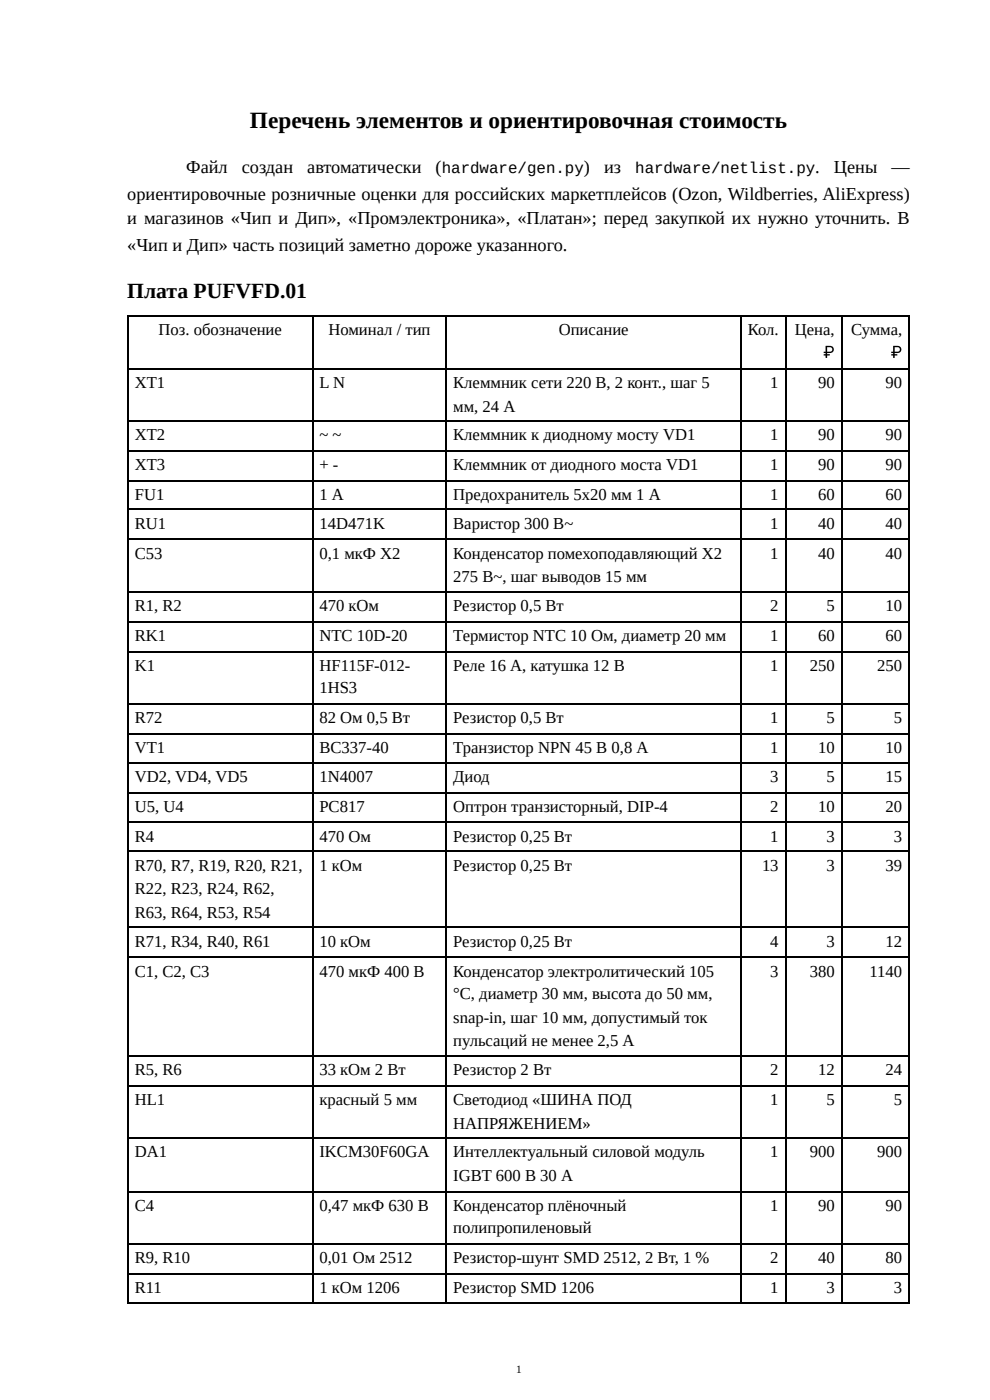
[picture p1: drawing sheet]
<svg xmlns="http://www.w3.org/2000/svg" width="210mm" height="297mm" viewBox="0 0 210 297" stroke-linecap="round" stroke-linejoin="round" font-family="sans-serif">
<defs><g id="words">
<text font-size="4.9" x="53" y="27.3">Перечень элементов и ориентировочная стоимость</text>
<text font-size="4.6" x="27" y="63.2">Плата PUFVFD.01</text>
<g font-size="3.9">
<text x="39.5" y="36.8">Файл</text>
<text x="51.3" y="36.8">создан</text>
<text x="65.1" y="36.8">автоматически</text>
<text x="92.4" y="36.8">(</text>
<text x="123.8" y="36.8">)</text>
<text x="128.1" y="36.8">из</text>
<text x="172.9" y="36.8">.</text>
<text x="176.8" y="36.8">Цены</text>
<text x="189" y="36.8">—</text>
<text x="27" y="42.3">ориентировочные розничные оценки для российских маркетплейсов (Ozon, Wildberries, AliExpress)</text>
<text x="27" y="47.6">и магазинов «Чип и Дип», «Промэлектроника», «Платан»; перед закупкой их нужно уточнить. В</text>
<text x="27" y="53.2">«Чип и Дип» часть позиций заметно дороже указанного.</text>
</g>
<g font-size="3.5">
<text x="33.6" y="71.2">Поз. обозначение</text>
<text x="69.6" y="71.2">Номинал / тип</text>
<text x="118.4" y="71.2">Описание</text>
<text x="158.5" y="71.2">Кол.</text>
<text x="168.5" y="71.2">Цена,</text>
<text x="180.4" y="71.2">Сумма,</text>
<text x="174.5" y="75.9">₽</text>
<text x="188.8" y="75.9">₽</text>
<text x="28.6" y="82.3">XT1</text>
<text x="67.7" y="82.3">L N</text>
<text x="96.1" y="82.3">Клеммник сети 220 В, 2 конт., шаг 5</text>
<text x="163.3" y="82.3">1</text>
<text x="173.4" y="82.3">90</text>
<text x="187.8" y="82.3">90</text>
<text x="96.1" y="87.3">мм, 24 А</text>
<text x="28.6" y="93.4">XT2</text>
<text x="67.7" y="93.4">~ ~</text>
<text x="96.1" y="93.4">Клеммник к диодному мосту VD1</text>
<text x="163.3" y="93.4">1</text>
<text x="173.4" y="93.4">90</text>
<text x="187.8" y="93.4">90</text>
<text x="28.6" y="99.7">XT3</text>
<text x="67.7" y="99.7">+ -</text>
<text x="96.1" y="99.7">Клеммник от диодного моста VD1</text>
<text x="163.3" y="99.7">1</text>
<text x="173.4" y="99.7">90</text>
<text x="187.8" y="99.7">90</text>
<text x="28.6" y="106.1">FU1</text>
<text x="67.7" y="106.1">1 А</text>
<text x="96.1" y="106.1">Предохранитель 5x20 мм 1 А</text>
<text x="163.3" y="106.1">1</text>
<text x="173.4" y="106.1">60</text>
<text x="187.8" y="106.1">60</text>
<text x="28.6" y="112.2">RU1</text>
<text x="67.7" y="112.2">14D471K</text>
<text x="96.1" y="112.2">Варистор 300 В~</text>
<text x="163.3" y="112.2">1</text>
<text x="173.4" y="112.2">40</text>
<text x="187.8" y="112.2">40</text>
<text x="28.6" y="118.5">C53</text>
<text x="67.7" y="118.5">0,1 мкФ X2</text>
<text x="96.1" y="118.5">Конденсатор помехоподавляющий X2</text>
<text x="163.3" y="118.5">1</text>
<text x="173.4" y="118.5">40</text>
<text x="187.8" y="118.5">40</text>
<text x="96.1" y="123.6">275 В~, шаг выводов 15 мм</text>
<text x="28.6" y="129.6">R1, R2</text>
<text x="67.7" y="129.6">470 кОм</text>
<text x="96.1" y="129.6">Резистор 0,5 Вт</text>
<text x="163.3" y="129.6">2</text>
<text x="175.2" y="129.6">5</text>
<text x="187.8" y="129.6">10</text>
<text x="28.6" y="136">RK1</text>
<text x="67.7" y="136">NTC 10D-20</text>
<text x="96.1" y="136">Термистор NTC 10 Ом, диаметр 20 мм</text>
<text x="163.3" y="136">1</text>
<text x="173.4" y="136">60</text>
<text x="187.8" y="136">60</text>
<text x="28.6" y="142.3">K1</text>
<text x="67.7" y="142.3">HF115F-012-</text>
<text x="96.1" y="142.3">Реле 16 А, катушка 12 В</text>
<text x="163.3" y="142.3">1</text>
<text x="171.7" y="142.3">250</text>
<text x="186" y="142.3">250</text>
<text x="67.7" y="147.1">1HS3</text>
<text x="28.6" y="153.5">R72</text>
<text x="67.7" y="153.5">82 Ом 0,5 Вт</text>
<text x="96.1" y="153.5">Резистор 0,5 Вт</text>
<text x="163.3" y="153.5">1</text>
<text x="175.2" y="153.5">5</text>
<text x="189.5" y="153.5">5</text>
<text x="28.6" y="159.8">VT1</text>
<text x="67.7" y="159.8">BC337-40</text>
<text x="96.1" y="159.8">Транзистор NPN 45 В 0,8 А</text>
<text x="163.3" y="159.8">1</text>
<text x="173.4" y="159.8">10</text>
<text x="187.8" y="159.8">10</text>
<text x="28.6" y="165.9">VD2, VD4, VD5</text>
<text x="67.7" y="165.9">1N4007</text>
<text x="96.1" y="165.9">Диод</text>
<text x="163.3" y="165.9">3</text>
<text x="175.2" y="165.9">5</text>
<text x="187.8" y="165.9">15</text>
<text x="28.6" y="172.2">U5, U4</text>
<text x="67.7" y="172.2">PC817</text>
<text x="96.1" y="172.2">Оптрон транзисторный, DIP-4</text>
<text x="163.3" y="172.2">2</text>
<text x="173.4" y="172.2">10</text>
<text x="187.8" y="172.2">20</text>
<text x="28.6" y="178.6">R4</text>
<text x="67.7" y="178.6">470 Ом</text>
<text x="96.1" y="178.6">Резистор 0,25 Вт</text>
<text x="163.3" y="178.6">1</text>
<text x="175.2" y="178.6">3</text>
<text x="189.5" y="178.6">3</text>
<text x="28.6" y="184.7">R70, R7, R19, R20, R21,</text>
<text x="67.7" y="184.7">1 кОм</text>
<text x="96.1" y="184.7">Резистор 0,25 Вт</text>
<text x="161.6" y="184.7">13</text>
<text x="175.2" y="184.7">3</text>
<text x="187.8" y="184.7">39</text>
<text x="28.6" y="189.7">R22, R23, R24, R62,</text>
<text x="28.6" y="194.7">R63, R64, R53, R54</text>
<text x="28.6" y="200.8">R71, R34, R40, R61</text>
<text x="67.7" y="200.8">10 кОм</text>
<text x="96.1" y="200.8">Резистор 0,25 Вт</text>
<text x="163.3" y="200.8">4</text>
<text x="175.2" y="200.8">3</text>
<text x="187.8" y="200.8">12</text>
<text x="28.6" y="207.2">C1, C2, C3</text>
<text x="67.7" y="207.2">470 мкФ 400 В</text>
<text x="96.1" y="207.2">Конденсатор электролитический 105</text>
<text x="163.3" y="207.2">3</text>
<text x="171.7" y="207.2">380</text>
<text x="184.4" y="207.2">1140</text>
<text x="96.1" y="211.9">°C, диаметр 30 мм, высота до 50 мм,</text>
<text x="96.1" y="217">snap-in, шаг 10 мм, допустимый ток</text>
<text x="96.1" y="222">пульсаций не менее 2,5 А</text>
<text x="28.6" y="228.1">R5, R6</text>
<text x="67.7" y="228.1">33 кОм 2 Вт</text>
<text x="96.1" y="228.1">Резистор 2 Вт</text>
<text x="163.3" y="228.1">2</text>
<text x="173.4" y="228.1">12</text>
<text x="187.8" y="228.1">24</text>
<text x="28.6" y="234.4">HL1</text>
<text x="67.7" y="234.4">красный 5 мм</text>
<text x="96.1" y="234.4">Светодиод «ШИНА ПОД</text>
<text x="96.1" y="239.4">НАПРЯЖЕНИЕМ»</text>
<text x="163.3" y="234.4">1</text>
<text x="175.2" y="234.4">5</text>
<text x="189.5" y="234.4">5</text>
<text x="28.6" y="245.5">DA1</text>
<text x="67.7" y="245.5">IKCM30F60GA</text>
<text x="96.1" y="245.5">Интеллектуальный силовой модуль</text>
<text x="163.3" y="245.5">1</text>
<text x="171.7" y="245.5">900</text>
<text x="186" y="245.5">900</text>
<text x="96.1" y="250.6">IGBT 600 В 30 А</text>
<text x="28.6" y="256.9">C4</text>
<text x="67.7" y="256.9">0,47 мкФ 630 В</text>
<text x="96.1" y="256.9">Конденсатор плёночный</text>
<text x="163.3" y="256.9">1</text>
<text x="173.4" y="256.9">90</text>
<text x="187.8" y="256.9">90</text>
<text x="96.1" y="261.7">полипропиленовый</text>
<text x="28.6" y="268">R9, R10</text>
<text x="67.7" y="268">0,01 Ом 2512</text>
<text x="96.1" y="268">Резистор-шунт SMD 2512, 2 Вт, 1 %</text>
<text x="163.3" y="268">2</text>
<text x="173.4" y="268">40</text>
<text x="187.8" y="268">80</text>
<text x="28.6" y="274.4">R11</text>
<text x="67.7" y="274.4">1 кОм 1206</text>
<text x="96.1" y="274.4">Резистор SMD 1206</text>
<text x="163.3" y="274.4">1</text>
<text x="175.2" y="274.4">3</text>
<text x="189.5" y="274.4">3</text>
</g>
<g font-size="3.3">
<text x="93.7" y="36.8">hardware/gen.py</text>
<text x="134.7" y="36.8">hardware/netlist.py</text>
</g>
<text font-size="2.4" x="109.4" y="291.3">1</text>
</g></defs>
<g fill="none" stroke="#000" stroke-width=".26">
<path d="M27 67.1h165.9M27 78.2h165.9M27.1 66.9v209.6M66.3 66.9v209.6M94.6 66.9v209.6M157 66.9v209.6M166.6 66.9v209.6M178.5 66.9v209.6M192.7 66.9v209.6M27 89.3h165.9M27 95.6h165.9M27 102h165.9"/>
<path d="M27 108.1h165.9M27 114.4h165.9M27 125.5h165.9M27 131.9h165.9M27 138.2h165.9M27 149.4h165.9M27 155.7h165.9M27 161.8h165.9M27 168.1h165.9M27 174.5h165.9M27 180.6h165.9M27 196.7h165.9"/>
<path d="M27 203.1h165.9M27 224h165.9M27 230.3h165.9M27 241.4h165.9M27 252.8h165.9M27 263.9h165.9M27 270.3h165.9M27 276.4h165.9"/>
</g>
<use href="#words"/>
</svg>
